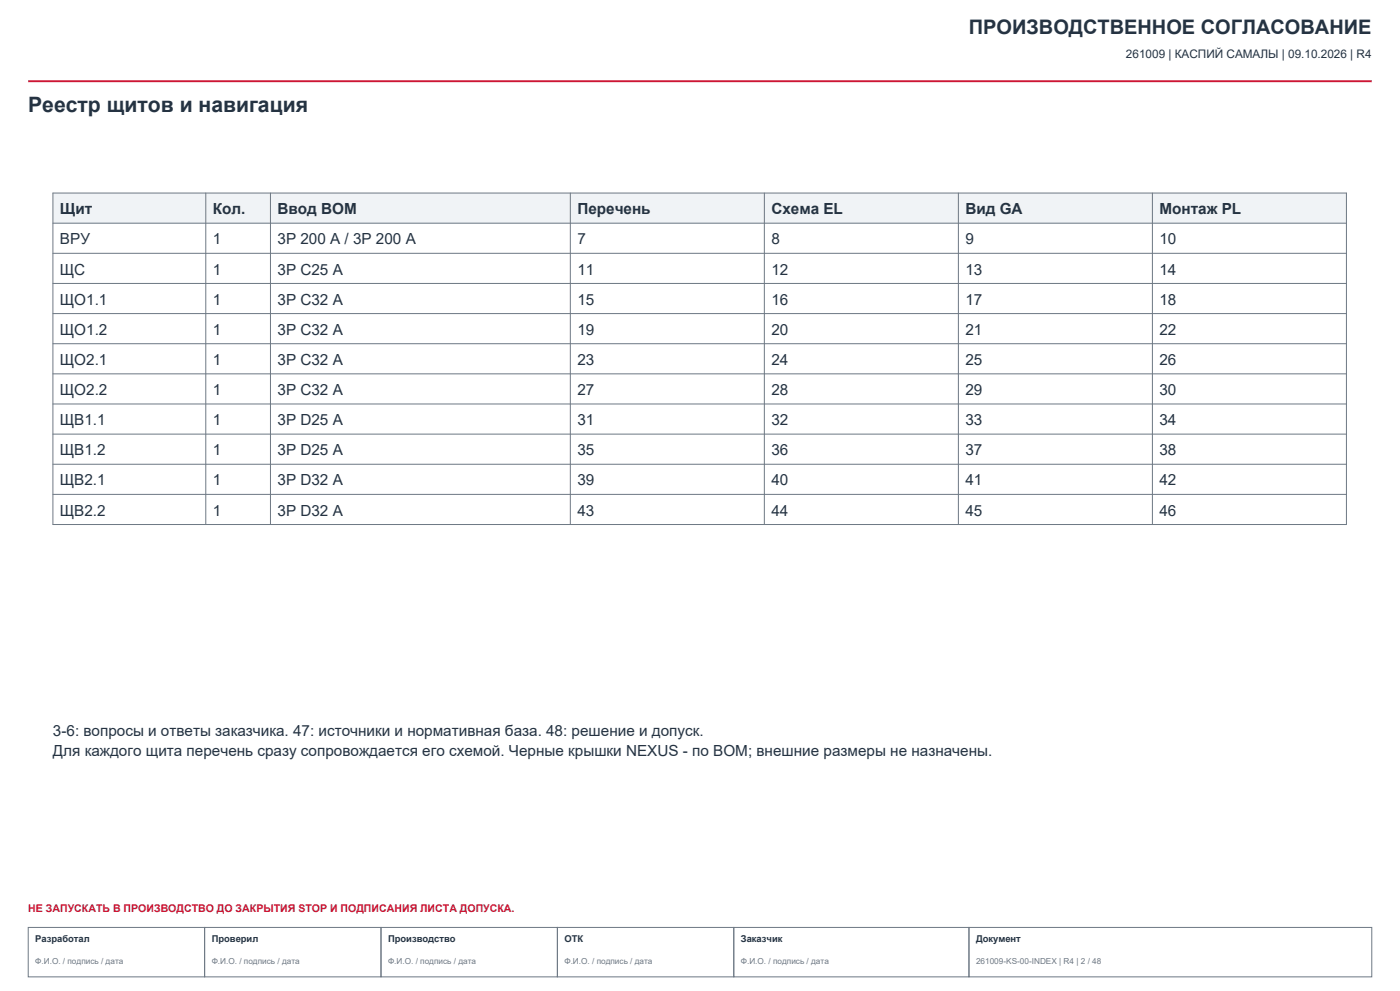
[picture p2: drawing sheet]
<svg xmlns="http://www.w3.org/2000/svg" width="420mm" height="297mm" viewBox="0 0 420 297" stroke-linecap="round" stroke-linejoin="round" font-family="sans-serif">
<defs><g id="words">
<text font-size="6.3" fill="#253342" x="8.5" y="33.5">Реестр щитов и навигация</text>
<text font-size="6" fill="#253342" x="290.7" y="10.2">ПРОИЗВОДСТВЕННОЕ СОГЛАСОВАНИЕ</text>
<g font-size="4.6" fill="#253342">
<text x="18" y="64.2">Щит</text>
<text x="63.9" y="64.2">Кол.</text>
<text x="83.3" y="64.2">Ввод BOM</text>
<text x="173.2" y="64.2">Перечень</text>
<text x="231.4" y="64.2">Схема EL</text>
<text x="289.6" y="64.2">Вид GA</text>
<text x="347.8" y="64.2">Монтаж PL</text>
<text x="18" y="73.2">ВРУ</text>
<text x="63.9" y="73.2">1</text>
<text x="83.3" y="73.2">3P 200 A / 3P 200 A</text>
<text x="173.2" y="73.2">7</text>
<text x="231.4" y="73.2">8</text>
<text x="289.6" y="73.2">9</text>
<text x="347.8" y="73.2">10</text>
<text x="18" y="82.3">ЩС</text>
<text x="63.9" y="82.3">1</text>
<text x="83.3" y="82.3">3P C25 A</text>
<text x="173.2" y="82.3">11</text>
<text x="231.4" y="82.3">12</text>
<text x="289.6" y="82.3">13</text>
<text x="347.8" y="82.3">14</text>
<text x="18" y="91.3">ЩО1.1</text>
<text x="63.9" y="91.3">1</text>
<text x="83.3" y="91.3">3P C32 A</text>
<text x="173.2" y="91.3">15</text>
<text x="231.4" y="91.3">16</text>
<text x="289.6" y="91.3">17</text>
<text x="347.8" y="91.3">18</text>
<text x="18" y="100.3">ЩО1.2</text>
<text x="63.9" y="100.3">1</text>
<text x="83.3" y="100.3">3P C32 A</text>
<text x="173.2" y="100.3">19</text>
<text x="231.4" y="100.3">20</text>
<text x="289.6" y="100.3">21</text>
<text x="347.8" y="100.3">22</text>
<text x="18" y="109.4">ЩО2.1</text>
<text x="63.9" y="109.4">1</text>
<text x="83.3" y="109.4">3P C32 A</text>
<text x="173.2" y="109.4">23</text>
<text x="231.4" y="109.4">24</text>
<text x="289.6" y="109.4">25</text>
<text x="347.8" y="109.4">26</text>
<text x="18" y="118.4">ЩО2.2</text>
<text x="63.9" y="118.4">1</text>
<text x="83.3" y="118.4">3P C32 A</text>
<text x="173.2" y="118.4">27</text>
<text x="231.4" y="118.4">28</text>
<text x="289.6" y="118.4">29</text>
<text x="347.8" y="118.4">30</text>
<text x="18" y="127.4">ЩВ1.1</text>
<text x="63.9" y="127.4">1</text>
<text x="83.3" y="127.4">3P D25 A</text>
<text x="173.2" y="127.4">31</text>
<text x="231.4" y="127.4">32</text>
<text x="289.6" y="127.4">33</text>
<text x="347.8" y="127.4">34</text>
<text x="18" y="136.5">ЩВ1.2</text>
<text x="63.9" y="136.5">1</text>
<text x="83.3" y="136.5">3P D25 A</text>
<text x="173.2" y="136.5">35</text>
<text x="231.4" y="136.5">36</text>
<text x="289.6" y="136.5">37</text>
<text x="347.8" y="136.5">38</text>
<text x="18" y="145.5">ЩВ2.1</text>
<text x="63.9" y="145.5">1</text>
<text x="83.3" y="145.5">3P D32 A</text>
<text x="173.2" y="145.5">39</text>
<text x="231.4" y="145.5">40</text>
<text x="289.6" y="145.5">41</text>
<text x="347.8" y="145.5">42</text>
<text x="18" y="154.5">ЩВ2.2</text>
<text x="63.9" y="154.5">1</text>
<text x="83.3" y="154.5">3P D32 A</text>
<text x="173.2" y="154.5">43</text>
<text x="231.4" y="154.5">44</text>
<text x="289.6" y="154.5">45</text>
<text x="347.8" y="154.5">46</text>
<text x="15.9" y="220.4">3-6: вопросы и ответы заказчика. 47: источники и нормативная база. 48: решение и допуск.</text>
<text x="15.9" y="226.6">Для каждого щита перечень сразу сопровождается его схемой. Черные крышки NEXUS - по BOM; внешние размеры не назначены.</text>
</g>
<text font-size="3.5" fill="#253342" x="337.8" y="17.3">261009 | КАСПИЙ САМАЛЫ | 09.10.2026 | R4</text>
<text font-size="3.2" fill="#cd1634" x="8.5" y="273.4">НЕ ЗАПУСКАТЬ В ПРОИЗВОДСТВО ДО ЗАКРЫТИЯ STOP И ПОДПИСАНИЯ ЛИСТА ДОПУСКА.</text>
<g font-size="2.8" fill="#253342">
<text x="10.6" y="282.2">Разработал</text>
<text x="63.5" y="282.2">Проверил</text>
<text x="116.4" y="282.2">Производство</text>
<text x="169.3" y="282.2">ОТК</text>
<text x="222.2" y="282.2">Заказчик</text>
<text x="292.8" y="282.2">Документ</text>
</g>
<g font-size="2.5" fill="#6d7884">
<text x="10.6" y="288.9">Ф.И.О. / подпись / дата</text>
<text x="63.5" y="288.9">Ф.И.О. / подпись / дата</text>
<text x="116.4" y="288.9">Ф.И.О. / подпись / дата</text>
<text x="169.3" y="288.9">Ф.И.О. / подпись / дата</text>
<text x="222.2" y="288.9">Ф.И.О. / подпись / дата</text>
<text x="292.8" y="288.9">261009-KS-00-INDEX | R4 | 2 / 48</text>
</g>
</g></defs>
<path d="M8.5 24.3h403" fill="none" stroke="#cd1634" stroke-width=".56"/>
<path d="M8.5 278h52.9v14.8h-52.9zM61.4 278h52.9v14.8h-52.9zM114.3 278h52.9v14.8h-52.9zM167.2 278h52.9v14.8h-52.9zM220.1 278h70.6v14.8h-70.6zM290.7 278h120.8v14.8h-120.8z" fill="none" stroke="#6d7884" stroke-width=".3"/>
<path d="M15.9 57.9h388v9h-388z" fill-rule="evenodd" fill="#f0f3f6"/>
<g fill="none" stroke="#6d7884" stroke-width=".3">
<path d="M15.9 57.9h388v99.3h-388zM61.7 57.9v99.3M81.1 57.9v99.3M171.1 57.9v99.3M229.3 57.9v99.3M287.5 57.9v99.3M345.7 57.9v99.3M15.9 66.9h388M15.9 75.9h388M15.9 84.9h388M15.9 94h388M15.9 103h388"/>
<path d="M15.9 112h388M15.9 121.1h388M15.9 130.1h388M15.9 139.1h388M15.9 148.2h388"/>
</g>
<use href="#words"/>
</svg>
